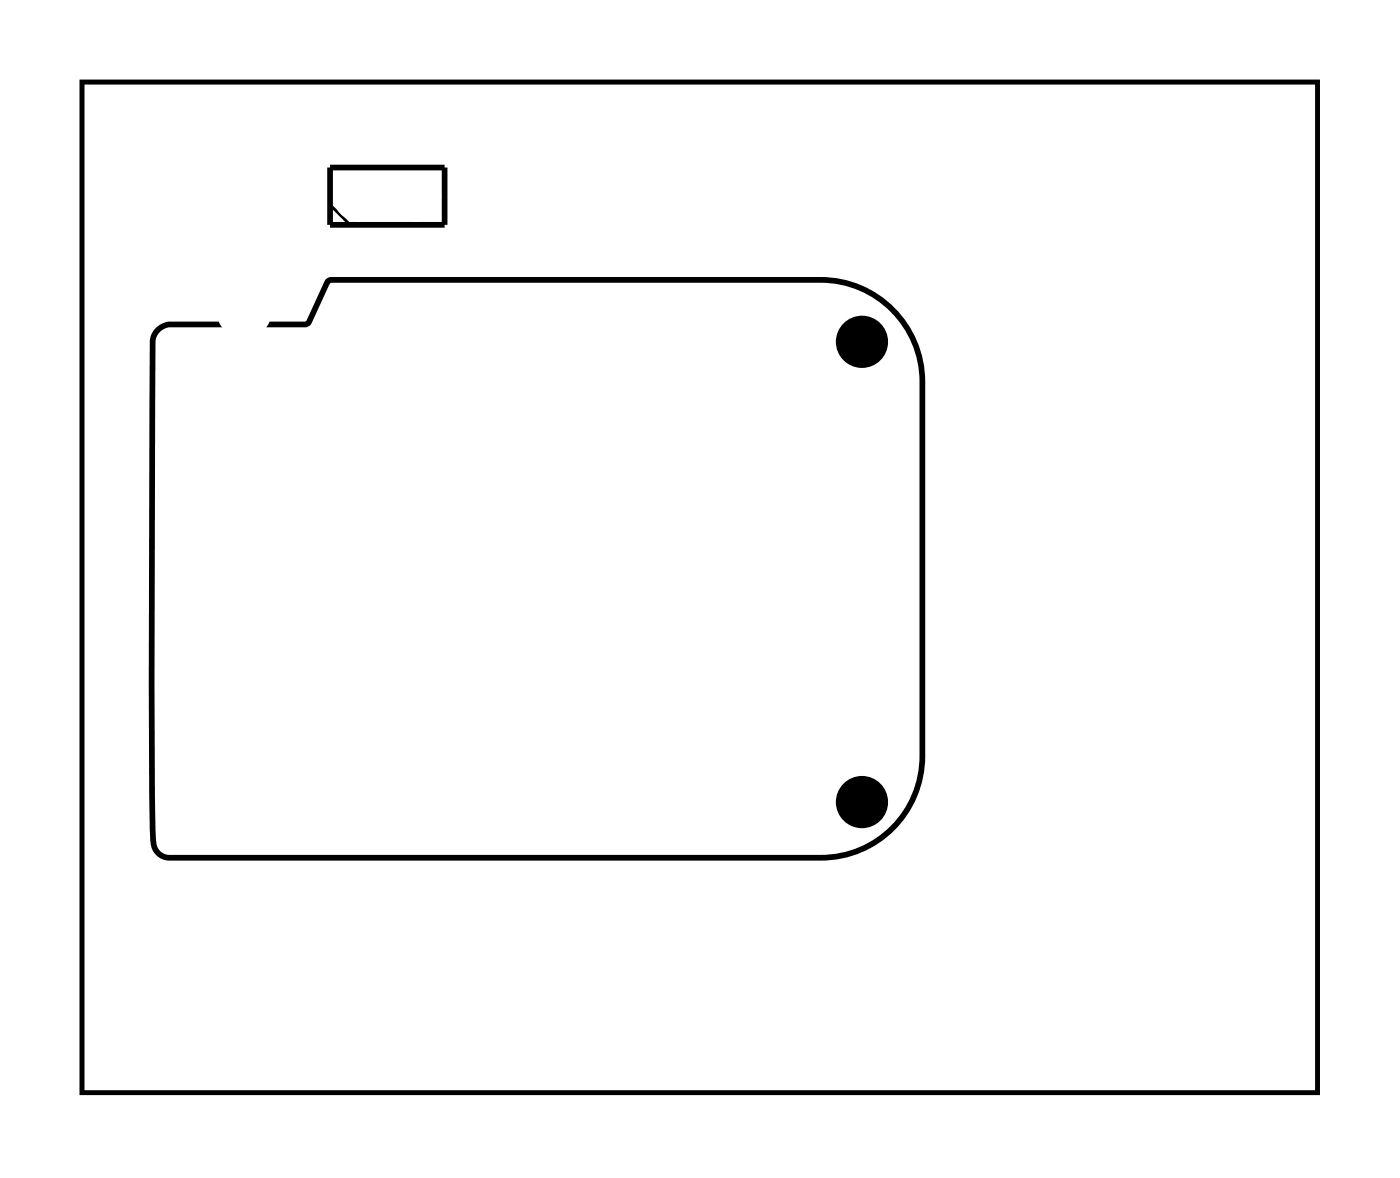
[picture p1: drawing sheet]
<svg xmlns="http://www.w3.org/2000/svg" width="62mm" height="52mm" viewBox="0 0 62 52" stroke-linecap="round" stroke-linejoin="round" font-family="sans-serif">
<path d="M3.6 3.6h54.8v44.8h-54.8z" fill="none" stroke="#000" stroke-width=".2"/>
<path d="M3.6 3.6v44.8h54.8v-44.8zM3.6 3.6h54.8v44.8h-54.8z" fill="#000"/>
<path d="M7 14.6l.5-.2h6.1l.9-1.9 .2-.1h21.7a4.5 4.5 0 0 1 4.5 4.5v16.6a4.5 4.5 0 0 1-4.5 4.5h-28.9a.8 .8 0 0 1-.7-1v-20.8a2.13 2.13 0 0 1 .2-1.6zM14.6 7.4h5.1v2.6h-5.1z" fill="none" stroke="#000" stroke-width=".25"/>
<g fill="#000">
<circle cx="38.2" cy="15.2" r="1.16"/>
<circle cx="38.2" cy="35.5" r="1.16"/>
</g>
<path d="M14.6 9.1l.9 .9" fill="none" stroke="#000" stroke-width=".13"/>
<circle cx="33.7" cy="13.8" r=".74" fill="#fff"/>
<circle cx="33.7" cy="13.8" r=".74" fill="none" stroke="#fff" stroke-width=".76" stroke-linecap="butt"/>
<circle cx="31.1" cy="13.8" r=".74" fill="#fff"/>
<circle cx="31.1" cy="13.8" r=".74" fill="none" stroke="#fff" stroke-width=".76" stroke-linecap="butt"/>
<circle cx="28.6" cy="13.8" r=".74" fill="#fff"/>
<circle cx="28.6" cy="13.8" r=".74" fill="none" stroke="#fff" stroke-width=".76" stroke-linecap="butt"/>
<circle cx="26.1" cy="13.8" r=".74" fill="#fff"/>
<circle cx="26.1" cy="13.8" r=".74" fill="none" stroke="#fff" stroke-width=".76" stroke-linecap="butt"/>
<circle cx="23.5" cy="13.8" r=".74" fill="#fff"/>
<circle cx="23.5" cy="13.8" r=".74" fill="none" stroke="#fff" stroke-width=".76" stroke-linecap="butt"/>
<circle cx="21" cy="13.8" r=".74" fill="#fff"/>
<circle cx="21" cy="13.8" r=".74" fill="none" stroke="#fff" stroke-width=".76" stroke-linecap="butt"/>
<circle cx="18.5" cy="13.8" r=".74" fill="#fff"/>
<circle cx="18.5" cy="13.8" r=".74" fill="none" stroke="#fff" stroke-width=".76" stroke-linecap="butt"/>
<circle cx="15.9" cy="13.8" r=".74" fill="#fff"/>
<circle cx="15.9" cy="13.8" r=".74" fill="none" stroke="#fff" stroke-width=".76" stroke-linecap="butt"/>
<circle cx="33.7" cy="16.3" r=".74" fill="#fff"/>
<circle cx="33.7" cy="16.3" r=".74" fill="none" stroke="#fff" stroke-width=".76" stroke-linecap="butt"/>
<circle cx="31.1" cy="16.3" r=".74" fill="#fff"/>
<circle cx="31.1" cy="16.3" r=".74" fill="none" stroke="#fff" stroke-width=".76" stroke-linecap="butt"/>
<circle cx="28.6" cy="16.3" r=".74" fill="#fff"/>
<circle cx="28.6" cy="16.3" r=".74" fill="none" stroke="#fff" stroke-width=".76" stroke-linecap="butt"/>
<circle cx="26.1" cy="16.3" r=".74" fill="#fff"/>
<circle cx="26.1" cy="16.3" r=".74" fill="none" stroke="#fff" stroke-width=".76" stroke-linecap="butt"/>
<circle cx="23.5" cy="16.3" r=".74" fill="#fff"/>
<circle cx="23.5" cy="16.3" r=".74" fill="none" stroke="#fff" stroke-width=".76" stroke-linecap="butt"/>
<circle cx="21" cy="16.3" r=".74" fill="#fff"/>
<circle cx="21" cy="16.3" r=".74" fill="none" stroke="#fff" stroke-width=".76" stroke-linecap="butt"/>
<circle cx="18.5" cy="16.3" r=".74" fill="#fff"/>
<circle cx="18.5" cy="16.3" r=".74" fill="none" stroke="#fff" stroke-width=".76" stroke-linecap="butt"/>
<circle cx="15.9" cy="16.3" r=".74" fill="#fff"/>
<circle cx="15.9" cy="16.3" r=".74" fill="none" stroke="#fff" stroke-width=".76" stroke-linecap="butt"/>
<circle cx="15.9" cy="36.6" r=".74" fill="#fff"/>
<circle cx="15.9" cy="36.6" r=".74" fill="none" stroke="#fff" stroke-width=".76" stroke-linecap="butt"/>
<circle cx="18.5" cy="36.6" r=".74" fill="#fff"/>
<circle cx="18.5" cy="36.6" r=".74" fill="none" stroke="#fff" stroke-width=".76" stroke-linecap="butt"/>
<circle cx="21" cy="36.6" r=".74" fill="#fff"/>
<circle cx="21" cy="36.6" r=".74" fill="none" stroke="#fff" stroke-width=".76" stroke-linecap="butt"/>
<circle cx="23.5" cy="36.6" r=".74" fill="#fff"/>
<circle cx="23.5" cy="36.6" r=".74" fill="none" stroke="#fff" stroke-width=".76" stroke-linecap="butt"/>
<circle cx="26.1" cy="36.6" r=".74" fill="#fff"/>
<circle cx="26.1" cy="36.6" r=".74" fill="none" stroke="#fff" stroke-width=".76" stroke-linecap="butt"/>
<circle cx="28.6" cy="36.6" r=".74" fill="#fff"/>
<circle cx="28.6" cy="36.6" r=".74" fill="none" stroke="#fff" stroke-width=".76" stroke-linecap="butt"/>
<circle cx="31.1" cy="36.6" r=".74" fill="#fff"/>
<circle cx="31.1" cy="36.6" r=".74" fill="none" stroke="#fff" stroke-width=".76" stroke-linecap="butt"/>
<circle cx="33.7" cy="36.6" r=".74" fill="#fff"/>
<circle cx="33.7" cy="36.6" r=".74" fill="none" stroke="#fff" stroke-width=".76" stroke-linecap="butt"/>
<circle cx="15.9" cy="34.1" r=".74" fill="#fff"/>
<circle cx="15.9" cy="34.1" r=".74" fill="none" stroke="#fff" stroke-width=".76" stroke-linecap="butt"/>
<circle cx="18.5" cy="34.1" r=".74" fill="#fff"/>
<circle cx="18.5" cy="34.1" r=".74" fill="none" stroke="#fff" stroke-width=".76" stroke-linecap="butt"/>
<circle cx="21" cy="34.1" r=".74" fill="#fff"/>
<circle cx="21" cy="34.1" r=".74" fill="none" stroke="#fff" stroke-width=".76" stroke-linecap="butt"/>
<circle cx="23.5" cy="34.1" r=".74" fill="#fff"/>
<circle cx="23.5" cy="34.1" r=".74" fill="none" stroke="#fff" stroke-width=".76" stroke-linecap="butt"/>
<circle cx="26.1" cy="34.1" r=".74" fill="#fff"/>
<circle cx="26.1" cy="34.1" r=".74" fill="none" stroke="#fff" stroke-width=".76" stroke-linecap="butt"/>
<circle cx="28.6" cy="34.1" r=".74" fill="#fff"/>
<circle cx="28.6" cy="34.1" r=".74" fill="none" stroke="#fff" stroke-width=".76" stroke-linecap="butt"/>
<circle cx="31.1" cy="34.1" r=".74" fill="#fff"/>
<circle cx="31.1" cy="34.1" r=".74" fill="none" stroke="#fff" stroke-width=".76" stroke-linecap="butt"/>
<circle cx="33.7" cy="34.1" r=".74" fill="#fff"/>
<circle cx="33.7" cy="34.1" r=".74" fill="none" stroke="#fff" stroke-width=".76" stroke-linecap="butt"/>
<circle cx="33.7" cy="13.8" r=".74" fill="#fff"/>
<circle cx="33.7" cy="13.8" r=".74" fill="none" stroke="#fff" stroke-width=".76" stroke-linecap="butt"/>
<circle cx="31.1" cy="13.8" r=".74" fill="#fff"/>
<circle cx="31.1" cy="13.8" r=".74" fill="none" stroke="#fff" stroke-width=".76" stroke-linecap="butt"/>
<circle cx="28.6" cy="13.8" r=".74" fill="#fff"/>
<circle cx="28.6" cy="13.8" r=".74" fill="none" stroke="#fff" stroke-width=".76" stroke-linecap="butt"/>
<circle cx="26.1" cy="13.8" r=".74" fill="#fff"/>
<circle cx="26.1" cy="13.8" r=".74" fill="none" stroke="#fff" stroke-width=".76" stroke-linecap="butt"/>
<circle cx="23.5" cy="13.8" r=".74" fill="#fff"/>
<circle cx="23.5" cy="13.8" r=".74" fill="none" stroke="#fff" stroke-width=".76" stroke-linecap="butt"/>
<circle cx="21" cy="13.8" r=".74" fill="#fff"/>
<circle cx="21" cy="13.8" r=".74" fill="none" stroke="#fff" stroke-width=".76" stroke-linecap="butt"/>
<circle cx="18.5" cy="13.8" r=".74" fill="#fff"/>
<circle cx="18.5" cy="13.8" r=".74" fill="none" stroke="#fff" stroke-width=".76" stroke-linecap="butt"/>
<circle cx="15.9" cy="13.8" r=".74" fill="#fff"/>
<circle cx="15.9" cy="13.8" r=".74" fill="none" stroke="#fff" stroke-width=".76" stroke-linecap="butt"/>
<circle cx="33.7" cy="16.3" r=".74" fill="#fff"/>
<circle cx="33.7" cy="16.3" r=".74" fill="none" stroke="#fff" stroke-width=".76" stroke-linecap="butt"/>
<circle cx="31.1" cy="16.3" r=".74" fill="#fff"/>
<circle cx="31.1" cy="16.3" r=".74" fill="none" stroke="#fff" stroke-width=".76" stroke-linecap="butt"/>
<circle cx="28.6" cy="16.3" r=".74" fill="#fff"/>
<circle cx="28.6" cy="16.3" r=".74" fill="none" stroke="#fff" stroke-width=".76" stroke-linecap="butt"/>
<circle cx="26.1" cy="16.3" r=".74" fill="#fff"/>
<circle cx="26.1" cy="16.3" r=".74" fill="none" stroke="#fff" stroke-width=".76" stroke-linecap="butt"/>
<circle cx="23.5" cy="16.3" r=".74" fill="#fff"/>
<circle cx="23.5" cy="16.3" r=".74" fill="none" stroke="#fff" stroke-width=".76" stroke-linecap="butt"/>
<circle cx="21" cy="16.3" r=".74" fill="#fff"/>
<circle cx="21" cy="16.3" r=".74" fill="none" stroke="#fff" stroke-width=".76" stroke-linecap="butt"/>
<circle cx="18.5" cy="16.3" r=".74" fill="#fff"/>
<circle cx="18.5" cy="16.3" r=".74" fill="none" stroke="#fff" stroke-width=".76" stroke-linecap="butt"/>
<circle cx="15.9" cy="16.3" r=".74" fill="#fff"/>
<circle cx="15.9" cy="16.3" r=".74" fill="none" stroke="#fff" stroke-width=".76" stroke-linecap="butt"/>
<circle cx="15.9" cy="36.6" r=".74" fill="#fff"/>
<circle cx="15.9" cy="36.6" r=".74" fill="none" stroke="#fff" stroke-width=".76" stroke-linecap="butt"/>
<circle cx="18.5" cy="36.6" r=".74" fill="#fff"/>
<circle cx="18.5" cy="36.6" r=".74" fill="none" stroke="#fff" stroke-width=".76" stroke-linecap="butt"/>
<circle cx="21" cy="36.6" r=".74" fill="#fff"/>
<circle cx="21" cy="36.6" r=".74" fill="none" stroke="#fff" stroke-width=".76" stroke-linecap="butt"/>
<circle cx="23.5" cy="36.6" r=".74" fill="#fff"/>
<circle cx="23.5" cy="36.6" r=".74" fill="none" stroke="#fff" stroke-width=".76" stroke-linecap="butt"/>
<circle cx="26.1" cy="36.6" r=".74" fill="#fff"/>
<circle cx="26.1" cy="36.6" r=".74" fill="none" stroke="#fff" stroke-width=".76" stroke-linecap="butt"/>
<circle cx="28.6" cy="36.6" r=".74" fill="#fff"/>
<circle cx="28.6" cy="36.6" r=".74" fill="none" stroke="#fff" stroke-width=".76" stroke-linecap="butt"/>
<circle cx="31.1" cy="36.6" r=".74" fill="#fff"/>
<circle cx="31.1" cy="36.6" r=".74" fill="none" stroke="#fff" stroke-width=".76" stroke-linecap="butt"/>
<circle cx="33.7" cy="36.6" r=".74" fill="#fff"/>
<circle cx="33.7" cy="36.6" r=".74" fill="none" stroke="#fff" stroke-width=".76" stroke-linecap="butt"/>
<circle cx="15.9" cy="34.1" r=".74" fill="#fff"/>
<circle cx="15.9" cy="34.1" r=".74" fill="none" stroke="#fff" stroke-width=".76" stroke-linecap="butt"/>
<circle cx="18.5" cy="34.1" r=".74" fill="#fff"/>
<circle cx="18.5" cy="34.1" r=".74" fill="none" stroke="#fff" stroke-width=".76" stroke-linecap="butt"/>
<circle cx="21" cy="34.1" r=".74" fill="#fff"/>
<circle cx="21" cy="34.1" r=".74" fill="none" stroke="#fff" stroke-width=".76" stroke-linecap="butt"/>
<circle cx="23.5" cy="34.1" r=".74" fill="#fff"/>
<circle cx="23.5" cy="34.1" r=".74" fill="none" stroke="#fff" stroke-width=".76" stroke-linecap="butt"/>
<circle cx="26.1" cy="34.1" r=".74" fill="#fff"/>
<circle cx="26.1" cy="34.1" r=".74" fill="none" stroke="#fff" stroke-width=".76" stroke-linecap="butt"/>
<circle cx="28.6" cy="34.1" r=".74" fill="#fff"/>
<circle cx="28.6" cy="34.1" r=".74" fill="none" stroke="#fff" stroke-width=".76" stroke-linecap="butt"/>
<circle cx="31.1" cy="34.1" r=".74" fill="#fff"/>
<circle cx="31.1" cy="34.1" r=".74" fill="none" stroke="#fff" stroke-width=".76" stroke-linecap="butt"/>
<circle cx="33.7" cy="34.1" r=".74" fill="#fff"/>
<circle cx="33.7" cy="34.1" r=".74" fill="none" stroke="#fff" stroke-width=".76" stroke-linecap="butt"/>
<circle cx="15.9" cy="8.7" r=".74" fill="#fff"/>
<circle cx="15.9" cy="8.7" r=".74" fill="none" stroke="#fff" stroke-width=".76" stroke-linecap="butt"/>
<circle cx="18.4" cy="8.7" r=".74" fill="#fff"/>
<circle cx="18.4" cy="8.7" r=".74" fill="none" stroke="#fff" stroke-width=".76" stroke-linecap="butt"/>
<circle cx="15.9" cy="8.7" r=".74" fill="#fff"/>
<circle cx="15.9" cy="8.7" r=".74" fill="none" stroke="#fff" stroke-width=".76" stroke-linecap="butt"/>
<circle cx="18.4" cy="8.7" r=".74" fill="#fff"/>
<circle cx="18.4" cy="8.7" r=".74" fill="none" stroke="#fff" stroke-width=".76" stroke-linecap="butt"/>
<circle cx="36.2" cy="8.7" r=".74" fill="#fff"/>
<circle cx="36.2" cy="8.7" r=".74" fill="none" stroke="#fff" stroke-width=".76" stroke-linecap="butt"/>
<circle cx="38.8" cy="8.7" r=".74" fill="#fff"/>
<circle cx="38.8" cy="8.7" r=".74" fill="none" stroke="#fff" stroke-width=".76" stroke-linecap="butt"/>
<circle cx="28.6" cy="8.7" r=".74" fill="#fff"/>
<circle cx="28.6" cy="8.7" r=".74" fill="none" stroke="#fff" stroke-width=".76" stroke-linecap="butt"/>
<circle cx="26.1" cy="8.7" r=".74" fill="#fff"/>
<circle cx="26.1" cy="8.7" r=".74" fill="none" stroke="#fff" stroke-width=".76" stroke-linecap="butt"/>
<circle cx="46.4" cy="41.7" r=".8" fill="#fff"/>
<circle cx="46.4" cy="41.7" r=".8" fill="none" stroke="#fff" stroke-width=".76" stroke-linecap="butt"/>
<circle cx="43.8" cy="41.7" r=".8" fill="#fff"/>
<circle cx="43.8" cy="41.7" r=".8" fill="none" stroke="#fff" stroke-width=".76" stroke-linecap="butt"/>
<circle cx="41.3" cy="41.7" r=".8" fill="#fff"/>
<circle cx="41.3" cy="41.7" r=".8" fill="none" stroke="#fff" stroke-width=".76" stroke-linecap="butt"/>
<circle cx="38.8" cy="41.7" r=".8" fill="#fff"/>
<circle cx="38.8" cy="41.7" r=".8" fill="none" stroke="#fff" stroke-width=".76" stroke-linecap="butt"/>
<circle cx="36.2" cy="41.7" r=".8" fill="#fff"/>
<circle cx="36.2" cy="41.7" r=".8" fill="none" stroke="#fff" stroke-width=".76" stroke-linecap="butt"/>
<circle cx="33.7" cy="41.7" r=".8" fill="#fff"/>
<circle cx="33.7" cy="41.7" r=".8" fill="none" stroke="#fff" stroke-width=".76" stroke-linecap="butt"/>
<circle cx="15.9" cy="41.7" r=".8" fill="#fff"/>
<circle cx="15.9" cy="41.7" r=".8" fill="none" stroke="#fff" stroke-width=".76" stroke-linecap="butt"/>
<circle cx="18.4" cy="41.7" r=".8" fill="#fff"/>
<circle cx="18.4" cy="41.7" r=".8" fill="none" stroke="#fff" stroke-width=".76" stroke-linecap="butt"/>
<circle cx="21" cy="41.7" r=".8" fill="#fff"/>
<circle cx="21" cy="41.7" r=".8" fill="none" stroke="#fff" stroke-width=".76" stroke-linecap="butt"/>
<circle cx="23.5" cy="41.7" r=".8" fill="#fff"/>
<circle cx="23.5" cy="41.7" r=".8" fill="none" stroke="#fff" stroke-width=".76" stroke-linecap="butt"/>
<circle cx="26.1" cy="41.7" r=".8" fill="#fff"/>
<circle cx="26.1" cy="41.7" r=".8" fill="none" stroke="#fff" stroke-width=".76" stroke-linecap="butt"/>
<circle cx="10.8" cy="13.8" r="1.1" fill="#fff"/>
<circle cx="10.8" cy="13.8" r="1.1" fill="none" stroke="#fff" stroke-width=".25"/>
<circle cx="54" cy="6.2" r="1.1" fill="#fff"/>
<circle cx="54" cy="6.2" r="1.1" fill="none" stroke="#fff" stroke-width=".25"/>
<circle cx="56.5" cy="46.8" r="1.1" fill="#fff"/>
<circle cx="56.5" cy="46.8" r="1.1" fill="none" stroke="#fff" stroke-width=".25"/>
<circle cx="5.7" cy="46.8" r="1.1" fill="#fff"/>
<circle cx="5.7" cy="46.8" r="1.1" fill="none" stroke="#fff" stroke-width=".25"/>
</svg>
